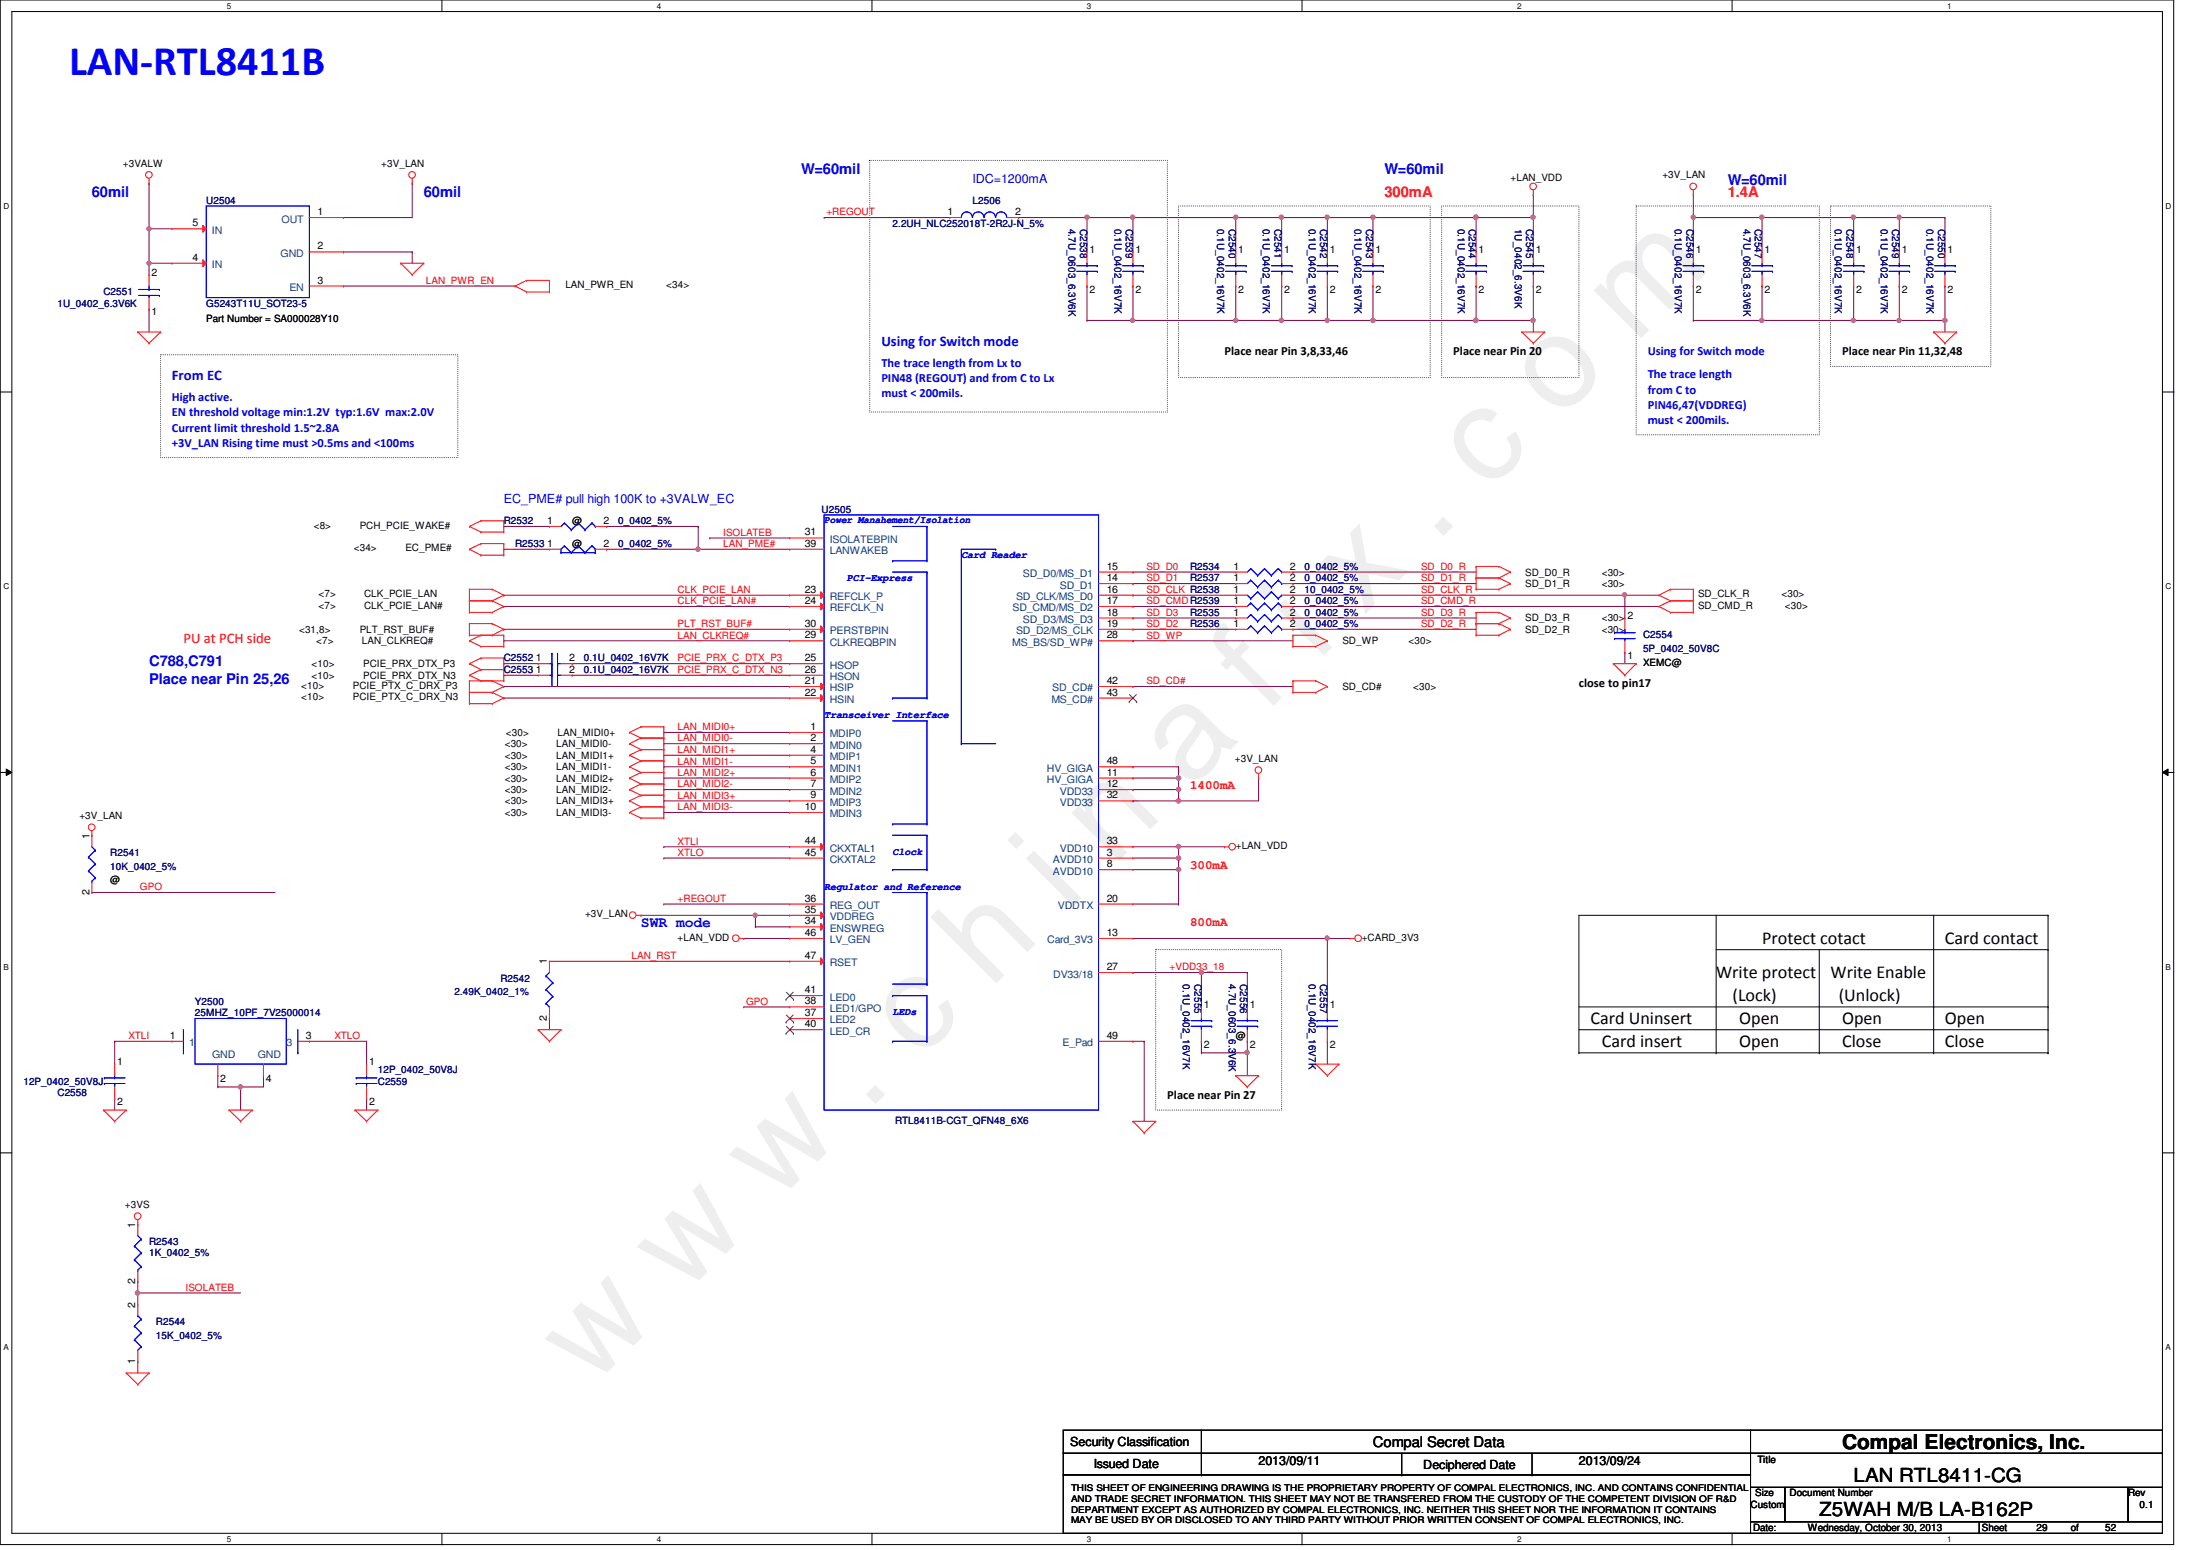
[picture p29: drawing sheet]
<svg xmlns="http://www.w3.org/2000/svg" width="297mm" height="210mm" viewBox="0 0 297 210" stroke-linecap="round" stroke-linejoin="round" font-family="sans-serif">
<defs><g id="words">
<text font-size="17.6" fill="#f0f" x="80.1" y="188" transform="rotate(-45 80.1 188)">w w w . c h i n a f i x . c o m</text>
<text font-size="5.7" fill="#00f" x="9.4" y="10.1">LAN-RTL8411B</text>
<text font-size="2.8" x="249.5" y="196.3">Compal Electronics, Inc.</text>
<g font-size="2.6">
<text x="251.1" y="200.7">LAN RTL8411-CG</text>
<text x="246.4" y="205.4">Z5WAH M/B LA-B162P</text>
</g>
<g font-size="2.5">
<text x="238.7" y="127.8">Protect cotact</text>
<text x="263.4" y="127.8">Card contact</text>
<text x="232.4" y="132.5">Write protect</text>
<text x="234.7" y="135.5">(Lock)</text>
<text x="247.9" y="132.5">Write Enable</text>
<text x="249.1" y="135.5">(Unlock)</text>
<text x="215.4" y="138.7">Card Uninsert</text>
<text x="217" y="141.8">Card insert</text>
<text x="235.6" y="138.7">Open</text>
<text x="235.6" y="141.8">Open</text>
<text x="249.5" y="138.7">Open</text>
<text x="249.5" y="141.8">Close</text>
<text x="263.4" y="138.7">Open</text>
<text x="263.4" y="141.8">Close</text>
</g>
<g font-size="2" fill="#00f">
<text x="108.5" y="23.6">W=60mil</text>
<text x="187.5" y="23.6">W=60mil</text>
<text x="12.4" y="26.7">60mil</text>
<text x="57.4" y="26.7">60mil</text>
<text x="234" y="25.1">W=60mil</text>
<text x="119.4" y="46.9">Using for Switch mode</text>
<text x="23.3" y="51.5">From EC</text>
<text x="20.2" y="90.2">C788,C791</text>
<text x="20.2" y="92.6">Place near Pin 25,26</text>
<text x="86.8" y="125.6">SWR mode</text>
</g>
<g font-size="2" fill="#f00">
<text x="187.5" y="26.7">300mA</text>
<text x="234" y="26.7">1.4A</text>
<text x="24.8" y="87.1">PU at PCH side</text>
</g>
<text font-size="2" x="186" y="196">Compal Secret Data</text>
<g font-size="1.7" fill="#00f">
<text x="131.7" y="24.8">IDC=1200mA</text>
<text x="119.4" y="49.7">The trace length from Lx to</text>
<text x="119.4" y="51.7">PIN48 (REGOUT) and from C to Lx</text>
<text x="119.4" y="53.8">must &lt; 200mils.</text>
<text x="223.2" y="48.1">Using for Switch mode</text>
<text x="223.2" y="51.2">The trace length</text>
<text x="223.2" y="53.3">from C to</text>
<text x="23.3" y="54.3">High active.</text>
<text x="23.3" y="56.4">EN threshold voltage min:1.2V typ:1.6V max:2.0V</text>
<text x="23.3" y="58.5">Current limit threshold 1.5~2.8A</text>
<text x="223.2" y="55.4">PIN46,47(VDDREG)</text>
<text x="223.2" y="57.4">must &lt; 200mils.</text>
<text x="23.3" y="60.5">+3V_LAN Rising time must &gt;0.5ms and &lt;100ms</text>
<text x="68.2" y="68.2">EC_PME# pull high 100K to +3VALW_EC</text>
</g>
<g font-size="1.7">
<text x="165.9" y="48.1">Place near Pin 3,8,33,46</text>
<text x="196.8" y="48.1">Place near Pin 20</text>
<text x="249.5" y="48.1">Place near Pin 11,32,48</text>
<text x="213.9" y="93">close to pin17</text>
<text x="158.1" y="148.8">Place near Pin 27</text>
<text x="144.9" y="195.8">Security Classification</text>
<text x="148.2" y="198.8">Issued Date</text>
<text x="170.5" y="198.3">2013/09/11</text>
<text x="192.8" y="198.9">Deciphered Date</text>
<text x="213.9" y="198.3">2013/09/24</text>
</g>
<g font-size="1.7" fill="#f00">
<text x="161.2" y="106.8">1400mA</text>
<text x="161.2" y="117.6">300mA</text>
<text x="161.2" y="125.4">800mA</text>
</g>
<g font-size="1.4">
<text x="16.6" y="22.6">+3VALW</text>
<text x="51.6" y="22.6">+3V_LAN</text>
<text x="43" y="29.1">1</text>
<text x="128.4" y="29.1">1</text>
<text x="137.5" y="29.1">2</text>
<text x="204.6" y="24.5">+LAN_VDD</text>
<text x="225.2" y="24.2">+3V_LAN</text>
<text x="26.1" y="30.6">5</text>
<text x="26.1" y="35.3">4</text>
<text x="43" y="33.8">2</text>
<text x="147.6" y="34.2">1</text>
<text x="153.8" y="34.2">1</text>
<text x="167.7" y="34.2">1</text>
<text x="173.9" y="34.2">1</text>
<text x="180.1" y="34.2">1</text>
<text x="186.3" y="34.2">1</text>
<text x="200.3" y="34.2">1</text>
<text x="208" y="34.2">1</text>
<text x="229.7" y="34.2">1</text>
<text x="239" y="34.2">1</text>
<text x="251.4" y="34.2">1</text>
<text x="257.6" y="34.2">1</text>
<text x="263.8" y="34.2">1</text>
<text x="20.5" y="37.3">2</text>
<text x="43" y="38.4">3</text>
<text x="76.6" y="39">LAN_PWR_EN</text>
<text x="90.3" y="39">&lt;34&gt;</text>
<text x="147.6" y="39.6">2</text>
<text x="153.8" y="39.6">2</text>
<text x="167.7" y="39.6">2</text>
<text x="173.9" y="39.6">2</text>
<text x="180.1" y="39.6">2</text>
<text x="186.3" y="39.6">2</text>
<text x="200.3" y="39.6">2</text>
<text x="208" y="39.6">2</text>
<text x="229.7" y="39.6">2</text>
<text x="239" y="39.6">2</text>
<text x="251.4" y="39.6">2</text>
<text x="257.6" y="39.6">2</text>
<text x="263.8" y="39.6">2</text>
<text x="20.5" y="42.7">1</text>
<text x="27.9" y="43.6">Part Number = SA000028Y10</text>
<text x="42.5" y="71.6">&lt;8&gt;</text>
<text x="48.7" y="71.6">PCH_PCIE_WAKE#</text>
<text x="74.1" y="71">1</text>
<text x="77.5" y="71">@</text>
<text x="81.7" y="71">2</text>
<text x="47.9" y="74.7">&lt;34&gt;</text>
<text x="54.9" y="74.7">EC_PME#</text>
<text x="74.1" y="74">1</text>
<text x="77.5" y="74.1">@</text>
<text x="81.7" y="74">2</text>
<text x="109" y="74">39</text>
<text x="109" y="72.5">31</text>
<text x="149.9" y="77.1">15</text>
<text x="167.1" y="77.1">1</text>
<text x="174.7" y="77.1">2</text>
<text x="206.6" y="77.9">SD_D0_R</text>
<text x="217" y="77.9">&lt;30&gt;</text>
<text x="43.1" y="80.9">&lt;7&gt;</text>
<text x="43.1" y="82.4">&lt;7&gt;</text>
<text x="49.3" y="80.9">CLK_PCIE_LAN</text>
<text x="49.3" y="82.4">CLK_PCIE_LAN#</text>
<text x="109" y="80.3">23</text>
<text x="109" y="81.8">24</text>
<text x="149.9" y="78.7">14</text>
<text x="149.9" y="81.8">17</text>
<text x="149.9" y="83.4">18</text>
<text x="149.9" y="80.3">16</text>
<text x="167.1" y="80.3">1</text>
<text x="167.1" y="83.4">1</text>
<text x="167.1" y="78.7">1</text>
<text x="167.1" y="81.8">1</text>
<text x="174.7" y="80.3">2</text>
<text x="174.7" y="83.4">2</text>
<text x="174.7" y="78.7">2</text>
<text x="174.7" y="81.8">2</text>
<text x="206.6" y="79.5">SD_D1_R</text>
<text x="217" y="79.5">&lt;30&gt;</text>
<text x="230" y="80.9">SD_CLK_R</text>
<text x="230" y="82.4">SD_CMD_R</text>
<text x="241.3" y="80.9">&lt;30&gt;</text>
<text x="241.8" y="82.4">&lt;30&gt;</text>
<text x="40.5" y="85.7">&lt;31,8&gt;</text>
<text x="42.8" y="87.2">&lt;7&gt;</text>
<text x="48.7" y="85.7">PLT_RST_BUF#</text>
<text x="49" y="87.2">LAN_CLKREQ#</text>
<text x="72.6" y="89.5">1</text>
<text x="77.1" y="89.5">2</text>
<text x="109" y="89.5">25</text>
<text x="109" y="86.4">29</text>
<text x="109" y="84.9">30</text>
<text x="149.9" y="84.9">19</text>
<text x="149.9" y="86.4">28</text>
<text x="167.1" y="84.9">1</text>
<text x="174.7" y="84.9">2</text>
<text x="181.8" y="87.2">SD_WP</text>
<text x="190.8" y="87.2">&lt;30&gt;</text>
<text x="206.6" y="85.7">SD_D2_R</text>
<text x="206.6" y="84.2">SD_D3_R</text>
<text x="217" y="85.7">&lt;30&gt;</text>
<text x="217" y="84.2">&lt;30&gt; 2</text>
<text x="220.4" y="89.2">1</text>
<text x="40.8" y="93.3">&lt;10&gt;</text>
<text x="40.8" y="94.8">&lt;10&gt;</text>
<text x="42.2" y="90.3">&lt;10&gt;</text>
<text x="42.2" y="91.9">&lt;10&gt;</text>
<text x="47.8" y="93.3">PCIE_PTX_C_DRX_P3</text>
<text x="47.8" y="94.8">PCIE_PTX_C_DRX_N3</text>
<text x="49.2" y="90.3">PCIE_PRX_DTX_P3</text>
<text x="49.2" y="91.9">PCIE_PRX_DTX_N3</text>
<text x="72.6" y="91.1">1</text>
<text x="77.1" y="91.1">2</text>
<text x="109" y="91.1">26</text>
<text x="109" y="92.6">21</text>
<text x="109" y="94.2">22</text>
<text x="149.9" y="92.6">42</text>
<text x="149.9" y="94.2">43</text>
<text x="181.8" y="93.4">SD_CD#</text>
<text x="191.4" y="93.4">&lt;30&gt;</text>
<text x="222.5" y="90.2">XEMC@</text>
<text x="68.4" y="101.2">&lt;30&gt;</text>
<text x="68.5" y="99.7">&lt;30&gt;</text>
<text x="75.3" y="101.2">LAN_MIDI0-</text>
<text x="75.5" y="99.7">LAN_MIDI0+</text>
<text x="109.8" y="101.9">4</text>
<text x="109.8" y="100.4">2</text>
<text x="109.8" y="98.8">1</text>
<text x="68.4" y="102.7">&lt;30&gt;</text>
<text x="68.4" y="104.3">&lt;30&gt;</text>
<text x="68.4" y="105.8">&lt;30&gt;</text>
<text x="68.4" y="107.4">&lt;30&gt;</text>
<text x="75.3" y="102.7">LAN_MIDI1+</text>
<text x="75.3" y="104.3">LAN_MIDI1-</text>
<text x="75.3" y="105.8">LAN_MIDI2+</text>
<text x="75.3" y="107.4">LAN_MIDI2-</text>
<text x="109.8" y="105">6</text>
<text x="109.8" y="106.6">7</text>
<text x="109.8" y="103.5">5</text>
<text x="149.9" y="106.6">12</text>
<text x="149.9" y="105">11</text>
<text x="149.9" y="103.5">48</text>
<text x="167.3" y="103.2">+3V_LAN</text>
<text x="10.7" y="111">+3V_LAN</text>
<text x="12.1" y="113.6" transform="rotate(-90 12.1 113.6)">1</text>
<text x="68.4" y="108.9">&lt;30&gt;</text>
<text x="68.4" y="110.5">&lt;30&gt;</text>
<text x="75.3" y="108.9">LAN_MIDI3+</text>
<text x="75.3" y="110.5">LAN_MIDI3-</text>
<text x="109" y="109.7">10</text>
<text x="109.8" y="108.1">9</text>
<text x="149.9" y="108.1">32</text>
<text x="14.9" y="119.6">@</text>
<text x="109" y="114.3">44</text>
<text x="109" y="115.9">45</text>
<text x="149.9" y="115.9">3</text>
<text x="149.9" y="114.3">33</text>
<text x="149.9" y="117.4">8</text>
<text x="167.4" y="115">+LAN_VDD</text>
<text x="12.1" y="121.2" transform="rotate(-90 12.1 121.2)">2</text>
<text x="79.2" y="124.2">+3V_LAN</text>
<text x="109" y="123.6">35</text>
<text x="109" y="122.1">36</text>
<text x="109" y="125.2">34</text>
<text x="149.9" y="122.1">20</text>
<text x="74.1" y="130.6" transform="rotate(-90 74.1 130.6)">1</text>
<text x="91.8" y="127.4">+LAN_VDD</text>
<text x="109" y="129.8">47</text>
<text x="109" y="126.7">46</text>
<text x="149.9" y="126.7">13</text>
<text x="149.9" y="131.4">27</text>
<text x="184.4" y="127.4">+CARD_3V3</text>
<text x="109" y="137.6">37</text>
<text x="109" y="136">38</text>
<text x="109" y="134.5">41</text>
<text x="163.1" y="136.5">1</text>
<text x="169.3" y="136.5">1</text>
<text x="180.1" y="136.5">1</text>
<text x="23" y="140.7">1</text>
<text x="41.4" y="140.7">3</text>
<text x="74.1" y="138.3" transform="rotate(-90 74.1 138.3)">2</text>
<text x="109" y="139.1">40</text>
<text x="149.9" y="140.7">49</text>
<text x="163.1" y="141.9">2</text>
<text x="167.4" y="140.7">@</text>
<text x="169.3" y="141.9">2</text>
<text x="180.1" y="141.9">2</text>
<text x="15.9" y="144.3">1</text>
<text x="15.9" y="149.6">2</text>
<text x="29.8" y="146.5">2</text>
<text x="36" y="146.5">4</text>
<text x="50" y="144.3">1</text>
<text x="50" y="149.6">2</text>
<text x="16.9" y="163.6">+3VS</text>
<text x="18.3" y="166.2" transform="rotate(-90 18.3 166.2)">1</text>
<text x="18.3" y="173.9" transform="rotate(-90 18.3 173.9)">2</text>
<text x="18.3" y="177.1" transform="rotate(-90 18.3 177.1)">2</text>
<text x="18.3" y="184.7" transform="rotate(-90 18.3 184.7)">1</text>
<text x="237.7" y="202.6">Size</text>
<text x="238" y="198.2">Title</text>
<text x="242.4" y="202.6">Document Number</text>
<text x="288.2" y="202.6">Rev</text>
<text x="237.1" y="204.2">Custom</text>
<text x="237.4" y="207.3">Date:</text>
<text x="244.9" y="207.3">Wednesday, October 30, 2013</text>
<text x="268.4" y="207.3">Sheet</text>
<text x="275.8" y="207.3">29</text>
<text x="280.5" y="207.3">of</text>
<text x="285.2" y="207.3">52</text>
<text x="289.8" y="204.2">0.1</text>
</g>
<g font-size="1.4" fill="#000080">
<text x="27.9" y="27.6">U2504</text>
<text x="131.7" y="27.6">L2506</text>
<text x="120.9" y="30.7">2.2UH_NLC252018T-2R2J-N_5%</text>
<text x="144.7" y="31" transform="rotate(90 144.7 31)">4.7U_0603_6.3V6K</text>
<text x="146.3" y="31" transform="rotate(90 146.3 31)">C2538</text>
<text x="151" y="31" transform="rotate(90 151 31)">0.1U_0402_16V7K</text>
<text x="152.5" y="31" transform="rotate(90 152.5 31)">C2539</text>
<text x="164.9" y="31" transform="rotate(90 164.9 31)">0.1U_0402_16V7K</text>
<text x="166.5" y="31" transform="rotate(90 166.5 31)">C2540</text>
<text x="171.1" y="31" transform="rotate(90 171.1 31)">0.1U_0402_16V7K</text>
<text x="172.6" y="31" transform="rotate(90 172.6 31)">C2541</text>
<text x="177.3" y="31" transform="rotate(90 177.3 31)">0.1U_0402_16V7K</text>
<text x="178.8" y="31" transform="rotate(90 178.8 31)">C2542</text>
<text x="183.5" y="31" transform="rotate(90 183.5 31)">0.1U_0402_16V7K</text>
<text x="185" y="31" transform="rotate(90 185 31)">C2543</text>
<text x="197.4" y="31" transform="rotate(90 197.4 31)">0.1U_0402_16V7K</text>
<text x="199" y="31" transform="rotate(90 199 31)">C2544</text>
<text x="205.2" y="31" transform="rotate(90 205.2 31)">1U_0402_6.3V6K</text>
<text x="206.7" y="31" transform="rotate(90 206.7 31)">C2545</text>
<text x="226.9" y="31" transform="rotate(90 226.9 31)">0.1U_0402_16V7K</text>
<text x="228.4" y="31" transform="rotate(90 228.4 31)">C2546</text>
<text x="236.2" y="31" transform="rotate(90 236.2 31)">4.7U_0603_6.3V6K</text>
<text x="237.7" y="31" transform="rotate(90 237.7 31)">C2547</text>
<text x="248.5" y="31" transform="rotate(90 248.5 31)">0.1U_0402_16V7K</text>
<text x="250.1" y="31" transform="rotate(90 250.1 31)">C2548</text>
<text x="254.8" y="31" transform="rotate(90 254.8 31)">0.1U_0402_16V7K</text>
<text x="256.3" y="31" transform="rotate(90 256.3 31)">C2549</text>
<text x="260.9" y="31" transform="rotate(90 260.9 31)">0.1U_0402_16V7K</text>
<text x="262.5" y="31" transform="rotate(90 262.5 31)">C2550</text>
<text x="7.8" y="41.5">1U_0402_6.3V6K</text>
<text x="14" y="40">C2551</text>
<text x="27.9" y="41.5">G5243T11U_SOT23-5</text>
<text x="68.2" y="71">R2532</text>
<text x="83.7" y="71">0_0402_5%</text>
<text x="111.3" y="69.4">U2505</text>
<text x="69.8" y="74.1">R2533</text>
<text x="83.7" y="74.1">0_0402_5%</text>
<text x="161.2" y="77.2">R2534</text>
<text x="176.7" y="77.2">0_0402_5%</text>
<text x="161.2" y="83.4">R2535</text>
<text x="161.2" y="78.7">R2537</text>
<text x="176.7" y="80.3">10_0402_5%</text>
<text x="176.7" y="83.4">0_0402_5%</text>
<text x="176.7" y="78.7">0_0402_5%</text>
<text x="176.7" y="81.8">0_0402_5%</text>
<text x="68.2" y="89.6">C2552</text>
<text x="79.1" y="89.6">0.1U_0402_16V7K</text>
<text x="161.2" y="84.9">R2536</text>
<text x="176.7" y="84.9">0_0402_5%</text>
<text x="222.5" y="86.4">C2554</text>
<text x="222.5" y="88.3">5P_0402_50V8C</text>
<text x="68.2" y="91.1">C2553</text>
<text x="79.1" y="91.1">0.1U_0402_16V7K</text>
<text x="14.9" y="115.9">R2541</text>
<text x="14.9" y="117.8">10K_0402_5%</text>
<text x="26.4" y="136.1">Y2500</text>
<text x="26.4" y="137.6">25MHZ_10PF_7V25000014</text>
<text x="61.5" y="134.8">2.49K_0402_1%</text>
<text x="67.8" y="132.9">R2542</text>
<text x="160.2" y="133.3" transform="rotate(90 160.2 133.3)">0.1U_0402_16V7K</text>
<text x="161.8" y="133.3" transform="rotate(90 161.8 133.3)">C2555</text>
<text x="166.5" y="133.3" transform="rotate(90 166.5 133.3)">4.7U_0603_6.3V6K</text>
<text x="168" y="133.3" transform="rotate(90 168 133.3)">C2556</text>
<text x="177.3" y="133.3" transform="rotate(90 177.3 133.3)">0.1U_0402_16V7K</text>
<text x="178.8" y="133.3" transform="rotate(90 178.8 133.3)">C2557</text>
<text x="3.2" y="146.9">12P_0402_50V8J</text>
<text x="7.8" y="148.4">C2558</text>
<text x="51.2" y="146.9">C2559</text>
<text x="51.2" y="145.3">12P_0402_50V8J</text>
<text x="121.2" y="152.1">RTL8411B-CGT_QFN48_6X6</text>
<text x="20.2" y="168.6">R2543</text>
<text x="20.2" y="170.1">1K_0402_5%</text>
<text x="21.1" y="179.4">R2544</text>
<text x="21.1" y="181.3">15K_0402_5%</text>
</g>
<g font-size="1.4" fill="#f00">
<text x="111.9" y="29.2">+REGOUT</text>
<text x="57.7" y="38.4">LAN_PWR_EN</text>
<text x="98" y="72.6">ISOLATEB</text>
<text x="98" y="74.1">LAN_PME#</text>
<text x="155.3" y="77.2">SD_D0</text>
<text x="192.5" y="77.2">SD_D0_R</text>
<text x="91.8" y="81.8">CLK_PCIE_LAN#</text>
<text x="91.8" y="80.3">CLK_PCIE_LAN</text>
<text x="155.3" y="78.7">SD_D1</text>
<text x="155.3" y="81.8">SD_CMDR2539</text>
<text x="155.3" y="80.3">SD_CLK R2538</text>
<text x="155.3" y="83.4">SD_D3</text>
<text x="192.5" y="78.7">SD_D1_R</text>
<text x="192.5" y="81.8">SD_CMD_R</text>
<text x="192.5" y="80.3">SD_CLK_R</text>
<text x="192.5" y="83.4">SD_D3_R</text>
<text x="91.8" y="89.6">PCIE_PRX_C_DTX_P3</text>
<text x="91.8" y="86.5">LAN_CLKREQ#</text>
<text x="91.8" y="84.9">PLT_RST_BUF#</text>
<text x="155.3" y="84.9">SD_D2</text>
<text x="155.3" y="86.5">SD_WP</text>
<text x="192.5" y="84.9">SD_D2_R</text>
<text x="91.8" y="91.1">PCIE_PRX_C_DTX_N3</text>
<text x="155.3" y="92.7">SD_CD#</text>
<text x="91.8" y="98.9">LAN_MIDI0+</text>
<text x="91.8" y="100.4">LAN_MIDI0-</text>
<text x="91.8" y="102">LAN_MIDI1+</text>
<text x="91.8" y="103.5">LAN_MIDI1-</text>
<text x="91.8" y="105.1">LAN_MIDI2+</text>
<text x="91.8" y="106.6">LAN_MIDI2-</text>
<text x="91.8" y="108.2">LAN_MIDI3+</text>
<text x="91.8" y="109.7">LAN_MIDI3-</text>
<text x="91.8" y="114.4">XTLI</text>
<text x="91.8" y="115.9">XTLO</text>
<text x="19" y="120.6">GPO</text>
<text x="91.8" y="122.1">+REGOUT</text>
<text x="85.6" y="129.9">LAN_RST</text>
<text x="158.4" y="131.4">+VDD33_18</text>
<text x="101" y="136.1">GPO</text>
<text x="17.4" y="140.7">XTLI</text>
<text x="45.3" y="140.7">XTLO</text>
<text x="25.1" y="174.8">ISOLATEB</text>
</g>
<g font-size="1.4" fill="#004080">
<text x="28.7" y="31.7">IN</text>
<text x="38" y="34.8">GND</text>
<text x="38.1" y="30.1">OUT</text>
<text x="28.7" y="36.3">IN</text>
<text x="39.2" y="39.4">EN</text>
<text x="112.4" y="75.1">LANWAKEB</text>
<text x="112.4" y="73.5">ISOLATEBPIN</text>
<text x="112.4" y="81.3">REFCLK_P</text>
<text x="112.4" y="82.8">REFCLK_N</text>
<text x="137.2" y="82.8">SD_CMD/MS_D2</text>
<text x="137.6" y="81.3">SD_CLK/MS_D0</text>
<text x="138.6" y="78.1">SD_D0/MS_D1</text>
<text x="143.5" y="79.7">SD_D1</text>
<text x="112.4" y="87.5">CLKREQBPIN</text>
<text x="112.4" y="85.9">PERSTBPIN</text>
<text x="137.1" y="87.5">MS_BS/SD_WP#</text>
<text x="137.6" y="85.9">SD_D2/MS_CLK</text>
<text x="138.6" y="84.4">SD_D3/MS_D3</text>
<text x="112.4" y="90.6">HSOP</text>
<text x="112.4" y="92.1">HSON</text>
<text x="112.4" y="93.6">HSIP</text>
<text x="112.4" y="95.2">HSIN</text>
<text x="142.4" y="95.2">MS_CD#</text>
<text x="142.5" y="93.6">SD_CD#</text>
<text x="112.4" y="101.4">MDIN0</text>
<text x="112.4" y="99.9">MDIP0</text>
<text x="112.4" y="106">MDIP2</text>
<text x="112.4" y="107.6">MDIN2</text>
<text x="112.4" y="104.5">MDIN1</text>
<text x="112.4" y="103">MDIP1</text>
<text x="141.8" y="106">HV_GIGA</text>
<text x="141.8" y="104.5">HV_GIGA</text>
<text x="143.5" y="107.6">VDD33</text>
<text x="112.4" y="109.1">MDIP3</text>
<text x="112.4" y="110.7">MDIN3</text>
<text x="143.5" y="109.1">VDD33</text>
<text x="112.4" y="115.4">CKXTAL1</text>
<text x="112.4" y="116.9">CKXTAL2</text>
<text x="142.6" y="116.9">AVDD10</text>
<text x="142.6" y="118.4">AVDD10</text>
<text x="143.5" y="115.4">VDD10</text>
<text x="112.4" y="124.6">VDDREG</text>
<text x="112.4" y="123.1">REG_OUT</text>
<text x="143.3" y="123.1">VDDTX</text>
<text x="112.4" y="130.9">RSET</text>
<text x="112.4" y="127.8">LV_GEN</text>
<text x="112.4" y="126.2">ENSWREG</text>
<text x="141.9" y="127.8">Card_3V3</text>
<text x="112.4" y="137">LED1/GPO</text>
<text x="112.4" y="135.5">LED0</text>
<text x="142.7" y="132.4">DV33/18</text>
<text x="25.6" y="141.7">1</text>
<text x="28.7" y="143.3">GND</text>
<text x="34.9" y="143.3">GND</text>
<text x="38.8" y="141.7">3</text>
<text x="112.4" y="138.6">LED2</text>
<text x="112.4" y="140.1">LED_CR</text>
<text x="143.9" y="141.7">E_Pad</text>
</g>
<g font-size="1.4" fill="#00f">
<text x="111.6" y="70.9">Power Manahement/Isolation</text>
<text x="130.2" y="75.5">Card Reader</text>
<text x="114.7" y="78.6">PCI-Express</text>
<text x="111.6" y="97.2">Transceiver Interface</text>
<text x="120.9" y="115.8">Clock</text>
<text x="111.6" y="120.5">Regulator and Reference</text>
<text x="120.9" y="137.5">LEDs</text>
</g>
<g font-size="1.2">
<text x="145.1" y="203.4">AND TRADE SECRET INFORMATION. THIS SHEET MAY NOT BE TRANSFERED FROM THE CUSTODY OF THE COMPETENT DIVISION OF R&amp;D</text>
<text x="145.1" y="202">THIS SHEET OF ENGINEERING DRAWING IS THE PROPRIETARY PROPERTY OF COMPAL ELECTRONICS, INC. AND CONTAINS CONFIDENTIAL</text>
<text x="145.1" y="206.3">MAY BE USED BY OR DISCLOSED TO ANY THIRD PARTY WITHOUT PRIOR WRITTEN CONSENT OF COMPAL ELECTRONICS, INC.</text>
<text x="145.1" y="204.9">DEPARTMENT EXCEPT AS AUTHORIZED BY COMPAL ELECTRONICS, INC. NEITHER THIS SHEET NOR THE INFORMATION IT CONTAINS</text>
</g>
<g font-size="1.1">
<text x="30.7" y="1.2">5</text>
<text x="89" y="1.2">4</text>
<text x="147.2" y="1.2">3</text>
<text x="205.5" y="1.2">2</text>
<text x="263.7" y="1.2">1</text>
<text x=".5" y="28.3">D</text>
<text x="293.3" y="28.3">D</text>
<text x=".5" y="79.8">C</text>
<text x="293.3" y="79.8">C</text>
<text x=".5" y="131.3">B</text>
<text x="293.3" y="131.3">B</text>
<text x=".5" y="182.8">A</text>
<text x="293.3" y="182.8">A</text>
<text x="30.7" y="208.8">5</text>
<text x="89" y="208.8">4</text>
<text x="147.2" y="208.8">3</text>
<text x="205.5" y="208.8">2</text>
<text x="263.7" y="208.8">1</text>
</g>
</g></defs>
<path d="M0 0h294.4v209.2h-294.4zM1.6 1.6h291.3v206h-291.3z" fill="none" stroke="#000" stroke-width=".14"/>
<g fill="#fff">
<path d="M30.7 .2h.6v1.2h-.6z"/>
<path d="M30.7 207.9h.6v1.1h-.6z"/>
</g>
<path d="M59.9 0v1.6M59.9 207.6v1.6" fill="none" stroke="#000" stroke-width=".14"/>
<g fill="#fff">
<path d="M89 .2h.6v1.2h-.6z"/>
<path d="M89 207.9h.6v1.1h-.6z"/>
</g>
<path d="M118.1 0v1.6M118.1 207.6v1.6" fill="none" stroke="#000" stroke-width=".14"/>
<g fill="#fff">
<path d="M147.2 .2h.6v1.2h-.6z"/>
<path d="M147.2 207.9h.6v1.1h-.6z"/>
</g>
<path d="M176.4 0v1.6M176.4 207.6v1.6" fill="none" stroke="#000" stroke-width=".14"/>
<g fill="#fff">
<path d="M205.5 .2h.6v1.2h-.6z"/>
<path d="M205.5 207.9h.6v1.1h-.6z"/>
</g>
<path d="M234.6 0v1.6M234.6 207.6v1.6" fill="none" stroke="#000" stroke-width=".14"/>
<g fill="#fff">
<path d="M263.7 .2h.6v1.2h-.6z"/>
<path d="M263.7 207.9h.6v1.1h-.6z"/>
<path d="M.5 27.3h.7v1.2h-.7z"/>
<path d="M293.3 27.3h.8v1.2h-.8z"/>
<path d="M.5 78.8h.7v1.2h-.7z"/>
<path d="M293.3 78.8h.8v1.2h-.8z"/>
</g>
<path d="M0 53.1h1.6M292.9 53.1h1.6" fill="none" stroke="#000" stroke-width=".14"/>
<g fill="#fff">
<path d="M.5 130.3h.7v1.2h-.7z"/>
<path d="M293.3 130.3h.7v1.2h-.7z"/>
</g>
<path d="M0 104.6h1.6M.8 104.1l.8 .5-.8 .4zM292.9 104.6l.8-.5v.9zM292.9 104.6h1.6" fill="none" stroke="#000" stroke-width=".14"/>
<path d="M.8 104.1l.8 .5-.8 .4zM292.9 104.6l.8-.5v.9z" fill="#000"/>
<g fill="#fff">
<path d="M.5 181.9h.7v1.1h-.7z"/>
<path d="M293.3 181.9h.7v1.1h-.7z"/>
</g>
<g fill="none" stroke="#000" stroke-width=".14">
<path d="M213.9 136.4h63.5M213.9 139.4h63.5M213.9 124h63.5M232.4 128.6h45M246.4 128.6v14M261.9 136.4h.1M261.9 139.4h.1M261.9 124v18.6M277.4 124h.1M277.4 128.6h.1M277.4 136.4h.1M277.4 139.4h.1"/>
<path d="M277.4 124v18.6M0 156.1h1.6M213.9 142.6h63.5M246.4 142.6h.1M261.9 142.6h.1M277.4 142.6h.1M292.9 156.1h1.6"/>
</g>
<path d="M117.8 21.7h40.3v34.1h-40.3zM159.6 27.9h34.1v23.2h-34.1zM221.6 27.9h24.8v31h-24.8zM247.9 27.9h21.8v21.7h-21.8zM21.8 48h40.2v14h-40.2z" fill="none" stroke="#000" stroke-width=".14" stroke-dasharray="0 .3"/>
<path d="M238.7 29.5h.1M238.7 38.7h.1M238.7 29.5v4.6M238.7 38.7v4.7M251.1 29.5h.1M251.1 29.5h6.2M238.7 43.4h.1M238.7 43.4h12.4" fill="none" stroke="#800040" stroke-width=".14"/>
<circle cx="251" cy="43.4" r=".3" fill="#f0f"/>
<circle cx="251" cy="43.4" r=".3" fill="none" stroke="#f0f" stroke-width=".14"/>
<circle cx="238.6" cy="43.4" r=".3" fill="#f0f"/>
<circle cx="238.6" cy="43.4" r=".3" fill="none" stroke="#f0f" stroke-width=".14"/>
<path d="M238.7 29.5h.1M238.7 29.5h12.4M229.4 43.4h9.3" fill="none" stroke="#800040" stroke-width=".14"/>
<circle cx="251" cy="29.4" r=".3" fill="#f0f"/>
<circle cx="251" cy="29.4" r=".3" fill="none" stroke="#f0f" stroke-width=".14"/>
<circle cx="238.6" cy="29.4" r=".3" fill="#f0f"/>
<circle cx="238.6" cy="29.4" r=".3" fill="none" stroke="#f0f" stroke-width=".14"/>
<g fill="none" stroke="#800040" stroke-width=".14">
<path d="M229.4 29.5h9.3M251.1 43.4h.1M251.1 43.4h6.2M68.2 82.1h38.8M68.2 80.6h38.8M68.2 94.5h38.8M68.2 93h38.8M68.2 86.8h38.8M68.2 85.2h38.8M77.5 89.9h29.5M77.5 91.4h29.5M74.4 130.2h32.6"/>
<path d="M18.7 173.6h.1M18.7 175.1h.1M18.7 173.6v3.1M18.7 175.1h13.9M18.7 184.4h.1M18.7 184.4v1.5"/>
</g>
<circle cx="18.6" cy="175.1" r=".3" fill="#f0f"/>
<circle cx="18.6" cy="175.1" r=".3" fill="none" stroke="#f0f" stroke-width=".14"/>
<g fill="none" stroke="#800040" stroke-width=".14">
<path d="M20.2 35.6h.1M20.2 24.8h.1M20.2 31h.1M20.2 24.8v12.4M20.2 31h3.1M20.2 35.6h3.1M46.5 29.5h.1M46.5 34.1h.1M46.5 34.1h9.3M55.8 24.8h.1M55.8 34.1h.1M55.8 24.8v4.7h-9.3"/>
<path d="M55.8 34.1v1.5M20.2 41.9h.1M20.2 41.9v3.1"/>
</g>
<circle cx="20.2" cy="35.6" r=".3" fill="#f0f"/>
<circle cx="20.2" cy="35.6" r=".3" fill="none" stroke="#f0f" stroke-width=".14"/>
<circle cx="20.2" cy="31" r=".3" fill="#f0f"/>
<circle cx="20.2" cy="31" r=".3" fill="none" stroke="#f0f" stroke-width=".14"/>
<path d="M251.1 29.5h.1M251.1 29.5v4.6M257.3 29.5h.1M257.3 29.5h6.1M263.4 43.4h.1M263.4 43.4v1.6" fill="none" stroke="#800040" stroke-width=".14"/>
<circle cx="257.2" cy="29.4" r=".29" fill="#f0f"/>
<circle cx="257.2" cy="29.4" r=".29" fill="none" stroke="#f0f" stroke-width=".14"/>
<g fill="none" stroke="#800040" stroke-width=".14">
<path d="M251.1 38.7h.1M251.1 38.7v4.7M257.3 29.5h.1M257.3 38.7h.1M257.3 29.5v4.6M257.3 38.7v4.7M263.4 29.5h.1M263.4 38.7h.1M263.4 29.5v4.6M263.4 38.7v4.7M15.5 141h.1M15.5 148.8h.1"/>
<path d="M15.5 141h7.8M15.5 141v3.1M15.5 148.8v1.5M29.5 145.7h.1M29.5 145.7v1.5M32.6 147.2h.1M32.6 147.2v3.1M32.6 147.2h3.1M41.9 141h.1M41.9 141h7.8M49.7 141h.1M49.7 141v3.1"/>
</g>
<circle cx="32.6" cy="147.2" r=".29" fill="#f0f"/>
<circle cx="32.6" cy="147.2" r=".29" fill="none" stroke="#f0f" stroke-width=".14"/>
<path d="M257.3 43.4h.1M257.3 43.4h6.1M29.5 147.2h.1M29.5 147.2h3.1M35.7 145.7h.1M35.7 145.7v1.5M49.7 148.8h.1M49.7 148.8v1.5" fill="none" stroke="#800040" stroke-width=".14"/>
<circle cx="263.4" cy="43.4" r=".3" fill="#f0f"/>
<circle cx="263.4" cy="43.4" r=".3" fill="none" stroke="#f0f" stroke-width=".14"/>
<circle cx="257.2" cy="43.4" r=".29" fill="#f0f"/>
<circle cx="257.2" cy="43.4" r=".29" fill="none" stroke="#f0f" stroke-width=".14"/>
<path d="M46.5 38.7h.1M46.5 38.7h23.3M175.1 82.1h49.6M175.1 80.6h45M12.4 120.9h.1M12.4 120.9h24.8" fill="none" stroke="#800040" stroke-width=".14"/>
<g fill="none" stroke="#f00" stroke-width=".14">
<path d="M20.2 24.8h.1M20.2 24.2v.6M54.3 35.6h.1M54.3 35.6h3.1M54.3 35.6l1.5 1.6M55.8 24.8h.1M55.8 37.2h.1M55.8 24.2v.6M57.4 35.6h.1M57.4 35.6l-1.6 1.6M238.7 34.1h.1M238.7 38.7h.1"/>
<path d="M238.7 34.1v1.5M238.7 37.2v1.5M257.3 34.1h.1M257.3 38.7h.1M257.3 34.1v1.5M257.3 37.2v1.5M263.4 34.1h.1M263.4 38.7h.1M263.4 34.1v1.5M263.4 37.2v1.5M18.7 45h.1M18.7 45h3.1"/>
<path d="M18.7 45l1.5 1.5M20.2 46.5h.1M21.8 45h.1M21.8 45l-1.6 1.5M261.9 45h.1M261.9 45h3.1M261.9 45l1.5 1.5M263.4 46.5h.1M265 45h.1M265 45l-1.6 1.5M63.6 79.8h.1M63.6 74.4h.1"/>
<path d="M63.6 71.3h.1M63.6 79.8h3.1M63.6 79.8v3.1M63.6 74.4l1.5 .8M63.6 71.3l1.5 .8M65.1 75.2h.1M65.1 73.6h.1M65.1 72.1h.1M65.1 70.5h.1M65.1 75.2h3.1M65.1 73.6l-1.5 .8M65.1 73.6h3.1"/>
<path d="M65.1 72.1h3.1M65.1 70.5l-1.5 .8M65.1 70.5h3.1M66.7 79.8h.1M66.7 79.8l1.5 .8-1.5 .8M63.6 81.4h.1M63.6 82.9h.1M63.6 93.8h.1M63.6 92.2h.1M63.6 95.3h.1M63.6 89.9h.1M63.6 91.4h.1"/>
<path d="M63.6 86.8h.1M63.6 84.5h.1M63.6 86h.1M63.6 81.4h3.1M63.6 84.5v1.5M63.6 92.2v3.1M63.6 82.9h3.1M63.6 92.2h4.6M63.6 93.8h3.1M63.6 95.3h3.1M63.6 89.9l1.5 .8M63.6 91.4l1.5 .8"/>
<path d="M63.6 86h4.6M63.6 86.8l1.5 .7M63.6 84.5h3.1M65.1 89.1h.1M65.1 90.7h.1M65.1 92.2h.1M65.1 86h.1M65.1 87.5h.1M65.1 89.1l-1.5 .8M65.1 89.1h3.1M65.1 90.7h3.1M65.1 90.7l-1.5 .7"/>
<path d="M65.1 86l-1.5 .8M65.1 87.5h3.1M66.7 81.4h.1M66.7 82.9h.1M66.7 92.2h.1M66.7 93.8h.1M66.7 95.3h.1M66.7 84.5h.1M66.7 86h.1M66.7 81.4l1.5 .7-1.5 .8M66.7 92.2l1.5 .8-1.5 .8M66.7 93.8l1.5 .7-1.5 .8"/>
<path d="M66.7 84.5l1.5 .7-1.5 .8M12.4 113.1h.1M12.4 112.5v.6M14 150.3h.1M14 150.3h3.1M14 150.3l1.5 1.5M15.5 151.8h.1M17.1 150.3h.1M17.1 150.3l-1.6 1.5M31 150.3h.1M31 150.3h3.2M31 150.3l1.6 1.5"/>
<path d="M32.6 151.8h.1M34.2 150.3h.1M34.2 150.3l-1.6 1.5M48.1 150.3h.1M48.1 150.3h3.1M48.1 150.3l1.6 1.5M49.7 151.8h.1M51.2 150.3h.1M51.2 150.3l-1.5 1.5M18.7 165.8h.1M18.7 173.6h.1M18.7 176.7h.1"/>
<path d="M18.7 165.2v2.1M18.7 172v1.6M18.7 176.7v1.5M17.1 185.9h.1M17.1 185.9h3.1M17.1 185.9l1.6 1.6M18.7 187.5h.1M18.7 184.4h.1M18.7 182.8v1.6M20.2 185.9h.1M20.2 185.9l-1.5 1.6"/>
<circle cx="20.2" cy="23.7" r=".45"/>
<circle cx="55.8" cy="23.7" r=".45"/>
<circle cx="12.4" cy="112" r=".45"/>
<circle cx="18.6" cy="164.7" r=".45"/>
</g>
<g fill="none" stroke="#000" stroke-width=".14">
<path d="M144 193.7h93.1v3.1h-93.1zM144 196.8h93.1v2.9h-93.1zM144 199.7h93.1v7.9h-93.1zM162.7 196.8h.1M162.7 199.7h.1M162.7 193.7v6M189.9 199.7h.1M189.9 196.8v2.9M207.5 199.7h.1M207.5 196.8v2.9M237.1 193.7h55.8v3.1h-55.8zM237.1 196.8h55.8v4.6h-55.8z"/>
<path d="M237.1 201.4h4.7v4.7h-4.7zM237.1 206.1h31v1.5h-31zM241.8 201.4h46.4v4.7h-46.4zM268.1 206.1h24.8v1.5h-24.8zM288.2 201.4h4.7v4.7h-4.7z"/>
</g>
<g fill="none" stroke="#00f" stroke-width=".14">
<path d="M27.9 27.9h14v12.4h-14zM237.3 36.7h2.8M237.3 36h2.8M238.7 36h.1M238.7 36.7h.1M238.7 35.6v.4M238.7 36.7v.5M240.1 36.7h.1M240.1 36h.1M255.9 36.7h2.8M255.9 36h2.8M257.3 36h.1"/>
<path d="M257.3 36.7h.1M257.3 35.6v.4M257.3 36.7v.5M258.7 36.7h.1M258.7 36h.1M262 36.7h2.8M262 36h2.8M263.4 36h.1M263.4 36.7h.1M263.4 35.6v.4M263.4 36.7v.5M264.8 36.7h.1"/>
<path d="M264.8 36h.1M18.2 168.7h.1M18.2 170.6h.1M18.2 179.6h.1M18.2 168.7l.9 1M18.2 170.6l.9 .9M18.2 179.6l.9 .9M18.7 172h.1M18.7 178.2h.1M18.7 167.3l.4 .5M18.7 178.2l.4 .4M19.1 167.8h.1"/>
<path d="M19.1 169.7h.1M19.1 171.5h.1M19.1 178.6h.1M19.1 167.8l-.9 .9M19.1 169.7l-.9 .9M19.1 171.5l-.4 .5M19.1 178.6l-.9 1M18.2 181.4h.1M18.2 181.4l.9 1M19.1 182.4h.1M19.1 180.5h.1M19.1 182.4l-.4 .4"/>
<path d="M19.1 180.5l-.9 .9"/>
</g>
<path d="M27.5 30.5l.4 .5-.4 .5z" fill="#f00"/>
<path d="M23.3 31h.1M23.3 31h4.6M27.5 30.5l.4 .5-.4 .5z" fill="none" stroke="#f00" stroke-width=".14"/>
<path d="M27.5 35.2l.4 .4-.4 .5z" fill="#f00"/>
<g fill="none" stroke="#f00" stroke-width=".14">
<path d="M20.2 37.2h.1M20.2 37.2v1.5M23.3 35.6h.1M23.3 35.6h4.6M27.5 35.2l.4 .4-.4 .5zM41.9 29.5h4.6M41.9 38.7h4.6M41.9 34.1h4.6M46.5 29.5h.1M46.5 38.7h.1M46.5 34.1h.1M251.1 34.1h.1"/>
<path d="M251.1 38.7h.1M251.1 34.1v1.5M251.1 37.2v1.5M20.2 41.9h.1M20.2 40.3v1.6M12.4 113.1h.1M12.4 113.1v1.6M12.4 119.3v1.6M12.4 120.9h.1M15.5 144.1h.1M15.5 148.8h.1M15.5 144.1v1.6"/>
<path d="M15.5 147.2v1.6M23.3 141h.1M23.3 141h1.5M29.5 145.7h.1M29.5 144.1v1.6M35.7 145.7h.1M35.7 144.1v1.6M40.3 141h1.6M41.9 141h.1M49.7 144.1h.1M49.7 148.8h.1M49.7 144.1v1.6"/>
<path d="M49.7 147.2v1.6"/>
</g>
<g fill="none" stroke="#00f" stroke-width=".14">
<path d="M18.8 39.2h2.8M20.2 39.2h.1M20.2 38.7v.5M21.6 39.2h.1M249.7 36.7h2.8M249.7 36h2.8M251.1 36h.1M251.1 36.7h.1M251.1 35.6v.4M251.1 36.7v.5M252.5 36.7h.1M252.5 36h.1"/>
<path d="M18.8 40h2.8M20.2 40h.1M20.2 40v.3M21.6 40h.1M111.6 69.7h37.2v80.6h-37.2zM12 116.1h.1M12 117.9h.1M12 116.1l.9 .9M12 117.9l.9 1M12.4 119.3h.1M12.4 114.7l.5 .4M12.9 115.1h.1"/>
<path d="M12.9 117h.1M12.9 118.9h.1M12.9 115.1l-.9 1M12.9 117l-.9 .9M12.9 118.9l-.5 .4M24.8 139.4v3.2M26.4 137.9h12.4v6.2h-12.4zM40.3 139.4v3.2M14.1 146.7h.1M14.1 146h.1M14.1 146.7h2.8M14.1 146h2.8"/>
<path d="M15.5 146h.1M15.5 146.7h.1M15.5 145.7v.3M15.5 146.7v.5M24.8 142.6h.1M40.3 142.6h.1M48.3 146.7h.1M48.3 146h.1M48.3 146.7h2.8M48.3 146h2.8M49.7 146h.1M49.7 146.7h.1"/>
<path d="M49.7 145.7v.3M49.7 146.7v.5"/>
</g>
<circle cx="251" cy="43.4" r=".3" fill="#f0f"/>
<circle cx="251" cy="43.4" r=".3" fill="none" stroke="#f0f" stroke-width=".14"/>
<circle cx="238.6" cy="43.4" r=".3" fill="#f0f"/>
<circle cx="238.6" cy="43.4" r=".3" fill="none" stroke="#f0f" stroke-width=".14"/>
<circle cx="251" cy="29.4" r=".3" fill="#f0f"/>
<circle cx="251" cy="29.4" r=".3" fill="none" stroke="#f0f" stroke-width=".14"/>
<circle cx="238.6" cy="29.4" r=".3" fill="#f0f"/>
<circle cx="238.6" cy="29.4" r=".3" fill="none" stroke="#f0f" stroke-width=".14"/>
<circle cx="18.6" cy="175.1" r=".3" fill="#f0f"/>
<circle cx="18.6" cy="175.1" r=".3" fill="none" stroke="#f0f" stroke-width=".14"/>
<circle cx="20.2" cy="35.6" r=".3" fill="#f0f"/>
<circle cx="20.2" cy="35.6" r=".3" fill="none" stroke="#f0f" stroke-width=".14"/>
<circle cx="20.2" cy="31" r=".3" fill="#f0f"/>
<circle cx="20.2" cy="31" r=".3" fill="none" stroke="#f0f" stroke-width=".14"/>
<circle cx="257.2" cy="29.4" r=".29" fill="#f0f"/>
<circle cx="257.2" cy="29.4" r=".29" fill="none" stroke="#f0f" stroke-width=".14"/>
<circle cx="32.6" cy="147.2" r=".29" fill="#f0f"/>
<circle cx="32.6" cy="147.2" r=".29" fill="none" stroke="#f0f" stroke-width=".14"/>
<circle cx="263.4" cy="43.4" r=".3" fill="#f0f"/>
<circle cx="263.4" cy="43.4" r=".3" fill="none" stroke="#f0f" stroke-width=".14"/>
<circle cx="257.2" cy="43.4" r=".29" fill="#f0f"/>
<circle cx="257.2" cy="43.4" r=".29" fill="none" stroke="#f0f" stroke-width=".14"/>
<use href="#words"/>
</svg>
